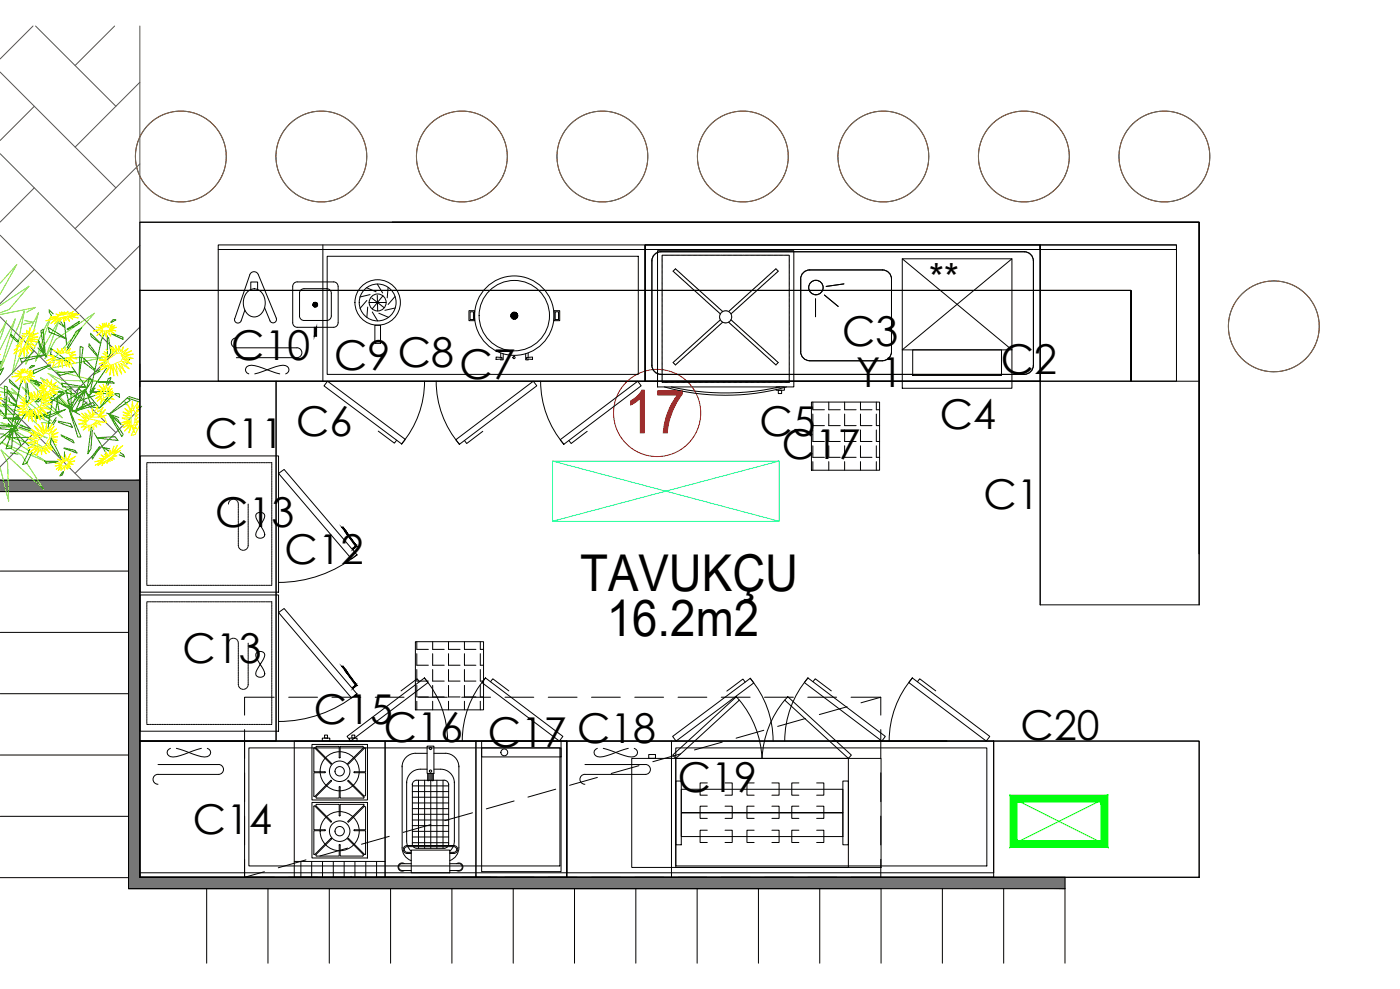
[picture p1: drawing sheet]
<svg xmlns="http://www.w3.org/2000/svg" width="841mm" height="594mm" viewBox="0 0 841 594" stroke-linecap="round" stroke-linejoin="round" font-family="sans-serif">
<defs><g id="words">
<text font-size="36.6" fill="#f00" x="375" y="260">17</text>
<g font-size="30.5">
<text x="349" y="355">TAVUKÇU</text>
<text x="365" y="382">16.2m2</text>
</g>
<g font-size="24.7">
<text x="506" y="208">C3</text>
<text x="139" y="216">C10</text>
<text x="201" y="222">C9 C8C7</text>
<text x="601" y="225">C2</text>
<text x="514" y="232">Y1</text>
<text x="565" y="258">C4</text>
<text x="178" y="262">C6</text>
<text x="456" y="262">C5</text>
<text x="123" y="269">C11</text>
<text x="470" y="276">C17</text>
<text x="591" y="306">C1</text>
<text x="129" y="317">C13</text>
<text x="171" y="339">C12</text>
<text x="110" y="398">C13</text>
<text x="189" y="435">C15</text>
<text x="231" y="446">C16</text>
<text x="293" y="449">C17</text>
<text x="347" y="447">C18</text>
<text x="613" y="444">C20</text>
<text x="407" y="475">C19</text>
<text x="116" y="501">C14</text>
</g>
<text font-size="22.9" x="558" y="175">**</text>
</g></defs>
<!-- layer: 0 -->
<g fill="none" stroke="#57574c" stroke-width=".6">
<path d="M20 16l-20 19M21 16l49 48M69 16l-24 23M84 16v272h-84M0 43l70 70M84 49l-39 39M21 64l-21 20M0 92l70 70M84 98l-39 39M21 113l-21 20M0 141l70 70M84 147l-39 39"/>
<path d="M21 162l-21 20M0 190l70 70M84 196l-39 39M21 211l-21 20M0 239l49 49M21 260l-21 20M84 245l-39 39M0 288h.1"/>
</g>
<g fill="#767676" stroke="#767676" stroke-width=".6">
<path d="M0 293l84 2h-84z"/>
<path d="M77 295h7v46z"/>
<path d="M0 293l84 2v-7zM0 288h84l-84 5z"/>
<path d="M77 341h7zM77 341h7zM77 295l7 46h-7z"/>
<path d="M77 341l7 186v-186zM77 341l7 186h-7z"/>
<path d="M77 527l563 7v-7zM77 527l563 7h-563z"/>
</g>
<g fill="none" stroke="#000" stroke-width=".6">
<path d="M0 295h77M77 295v239h452v45M77 295v239h563v45M84 288v239h556M0 306h77M0 343h77M0 380h77M0 417h77M0 454h77M0 490h77M0 527h77M124 534v45"/>
<path d="M161 534v45M198 534v45M211 527h.1M235 534v45M271 534v45M308 534v45M345 534v45M382 534v45M419 534v45M456 534v45M492 534v45M566 534v45"/>
<path d="M603 534v45"/>
</g>
<!-- layer: 0 -->
<g fill="none" stroke="#000" stroke-width=".6">
<path d="M84 133h636v230v-230h-636v41h595v55v-55h-595v58M236 133h484v200M625 147h82v82h-82zM625 147h82v3h-82zM84 229h82v216h-82zM166 229h459v134M625 229h95M487 242h41v40h-41zM488 242v4h7M488 249v7h7M488 258v7h7M498 242v4h7"/>
<path d="M498 249v7h7M498 258v7h7M507 242v4h7M507 249v7h7M507 258v7h7M517 242v4h7M517 249v7h7M517 258v7h7M526 242v4h2M526 249v7h2M526 258v7h2M488 268v7h7"/>
<path d="M488 277v5M498 268v7h7M498 277v5M507 268v7h7M507 277v5M517 268v7h7M517 277v5M526 268v7h2M526 277v5M0 288h84M250 385h40v41h-40zM250 385v5h7"/>
<path d="M250 393v7h7M260 385v5h7M260 393v7h7M269 385v5h7M269 393v7h7M279 385v5h7M279 393v7h7M289 385v5h1M289 393v7h1M250 402v7h7M250 412v7h7M260 402v7h7"/>
<path d="M260 412v7h7M269 402v7h7M269 412v7h7M279 402v7h7M279 412v7h7M289 402v7h1M289 412v7h1M250 421v5M260 421v5M269 421v5M279 421v5M289 421v5"/>
<path d="M84 445h636v82h-636zM500 445h69M84 527h215M640 527v7"/>
</g>
<g fill="none" stroke="#7fff00" stroke-width=".6">
<path d="M0 170l10-11-10 18M0 183l17-11-12 14-5 2M15 193l5 1-6 1M16 188l5-3-21 4M0 200l4-7-4 11M0 210l9-18-9 30M17 201l6-13-3 13M18 200l-5 1M0 239l12 5-12-1M0 233l10 4-10-2M0 223l15-36-8 38 11-24-2 18 15-30-10 28 15-25-9 23 6-11 24-16-26 29 9-2h22l-33 6 30 8-22-1-8-4 19 16-24-13 20 20-27-19 20 23-24-18 18 20-24-19 15 16 9 4h-6l1 5-8-8M0 249l28 14-27-9 28 16-27-9 26 17-27-12 12 7 13 21-25-24 4 8v23l-5-20"/>
<path d="M0 244l22 6-22-2"/>
</g>
<g fill="none" stroke="#ff0" stroke-width=".6">
<path d="M34 191l-6 2 6-2h-4l5-1-1-1h2v-2l1 2v-2l1 2 1-2-1 2 3-2v1h2l-1 1 2-2-1 2 3-1-3 1h5l-6 1 5 1-6-1 3 2-3-2 1 3-3-3 1 3-1-3-1 4v-4l-2 3v-2l-3 4 2-4-4 3 3-3M38 189h6l-10 2v-1l5-1M61 199h-5l5-2h-3h3l-2-2 3 1-1-2 2 2v-2v2l1-2v2l2-2-1 2 3-1-2 2 3-1-2 1h3l-4 1 4 1-4-1 3 2-4-1 2 3-3-3v4l-1-4-2 3 1-4-4 4 4-3-1-1a2.8 2.8 0 0 1 5-1 5 5 0 0 1-5 2M0 213h.1M16 201h2v1l-4 7h-1v-2l3-5M18 204l3 4-4-2 3 3-4-2 3 4-3-3 1 4-2-4v6l-1-4-3 4 2-4-5 3 3-4-3 1 4-2h-2l2-1-1-1 2-1-1-1h2l-1-3 2 1-1-2 2 1v-3l1 2 1-3v4l3-3-3 3 5-1-5 2h5l-5 1 5 1h-6l5 1h-4M32 214l-3-1 3 1-4 3 5-2-4 3 4-1-2 4 5-4-1 4 2-5 1 5v-5M33 211l-1-1 3 2-1-3 3 3v-3l1 3 1-3 1 3 2-3-1 3 4-1-2 2h3l-4 1 4 2-4-1 3 3-4-2M34 214l-1 2a3 3 0 0 0 4 0M35 213l2-1a3 3 0 0 1 5 2l-3 2M38 216l2 4v-3M39 216h1"/>
<path d="M40 217l2 4-1-3M41 215v2M41 216l2 4M64 212l-1-1 1 2M65 210h-1l1 1M65 216l3-2a4 4 0 0 1 6-1l-1 4-5 2h-2l-1-1zM65 214h.1M66 213h1h-1M66 212l2 1M68 212l-2-4 3 4-1-4 2 4-1-4 2 3v-3l1 3 2-3-1 4 4-3-3 4 5-2-4 2h5l-5 1 5 1-6 1 5 3-6-2 5 5-5-4 2 6-4-6 2 7-4-6 2 7-3-7v7l-1-6-1 5 1-5-3 4 2-4-6 2 5-3-5 2 4-3-5 1 5-2-5-1h5l-3-2 4 1-3-3 3 2M77 217l-4-5v2l4 3M0 239l1 1h-1"/>
<path d="M0 237h.1M12 226h-5l5-1-3-1h4l-2-1 2 1v-2l1 2v-2v2l1-3v3l2-2-1 2 3-2-2 2 3-1-2 2 3-1-3 1 3 1-4-1 3 3-4-2 2 4-3-4v4l-1-3-2 3 1-4-4 3 4-3M12 226h3a2.1 2.1 0 0 0 2-1 2.7 2.7 0 0 0-2-1 2.7 2.7 0 0 0-2 2M16 240l-2-1 2 2M16 238l-1-1 1 1M18 239l1 2M28 233l-1 2 1 1 2-1 1-3h-3v2M28 232l-4-1 3 1h-3l3 1h-3l3 1-4 1h4l-3 2 2-2v4l1-3v4l1-4 2 4-1-4 3 2-2-2 4 1-4-2 5-1h-4l4-2h-4l3-2-3 2v-4l-1 3-2-3v3l-3-3 2 4M31 235l4 1M60 237h-3M64 236v2l-2 1v-3l1-1h1v2M65 238l4 2-4-1 1 3-3-2 1 3-2-3-2 3 1-4-3 2 3-3-4 1 4-2-4-1 4-1-2-1 3 1-2-3 3 2-1-3 1 3 1-3 1 3 1-2-1 3 2-2-2 3 3-1-3 1h3l-2 1h2l-3 1"/>
<path d="M0 242h1h-1M16 243l3-2a4 4 0 0 1 6 0 4 4 0 0 1-4 5l-4 1-1-2zM17 241v1M17 240l1 1h-1M19 240l-2-4 3 3-1-3 2 3-1-4 2 4 1-4 1 4 1-3-1 3 4-2-3 3 5-2-4 3 5-1-5 2 5 1h-6l5 3-5-1 4 4-5-3 2 5-4-5 2 6-3-6 1 7-3-6 1 6-2-6-1 6 1-6-3 5 2-5-5 3 4-3-5 1 5-3-5 1 4-2h-4l4-1-3-1h4l-3-2 3 1M48 249l3 3M50 251h13l1 3-14-3M51 251l-2-3 3 3M51 251l1 2M52 253l-5-1 5 2-5 1h5l-3 2 3-1-2 2 3-2v3l2-3 1 2v-3l2 2-1-3 4 1-2-2 3 1-1-1M53 252h.1M54 252l-3 2 1 1a5 5 0 0 0 6-2"/>
<path d="M55 251l-4-3 2 3M55 250a3 3 0 0 1 4-1v2M61 251l3-2-4 1 3-4-3 4 2-5-3 2v-3l-3 5-1-4 1 5-3-4 2 5M77 252l-4 2 5-1-5 2 5-1-4 3 4-2-3 4 4-3-2 4 2-4 2 4-1-4 2 2-1-3h2l-2-2 2 1-1-2 1-1-1-1 1-1h-1l2-3-2 1 2-3-2 1 1-4-3 5v-5l-1 5-3-4 3 6-4-3 3 4-4-2 4 3-4-1 4 2h-5l5 2M81 255v-7v-1h-2v8v1l2-1M83 253l-4 9 2-1 3-6M26 261l2-1 1 1 1 1-2 4a4 4 0 0 1-5 2l-1-3zM28 266l3 1M30 266h.1M30 264h1M32 264h2l-3-1 4-1h-4l4-2-4 1 3-3-4 2 3-4-4 3 2-4-3 4v-5l-1 6-2-6 2 6-4-5 3 5-5-4 4 6-6-4 4 5-6-3 5 3h-6l6 2-6 1h6l-5 3 5-1-4 4 5-3-3 4 3-4-1 4 2-3 1 3v-3l3 3-2-4 4 3-3-4 4 2-3-2 4 2-3-3M32 265l2 1h-2"/>
<path d="M33 267h1h-1M40 276l2-4-2 5-1-4v4l-2-3 1 3-3-1 2 2h-4l4 1-4 1 4-1-3 3 2-2-1 3 2-3v3l1-3 1 3v-3l1 2v-3l2 2-1-2 1 2-1-2h3l-3-1 4-1-4 1 4-4-4 2M41 276l-2 1a2.1 2.1 0 0 0-2 3 2.7 2.7 0 0 0 3 0 2.7 2.7 0 0 0 1-3h-1M66 275l-5 3 7-6 1 1-4 3M69 272l2-5-4 5 1-4-1 5-1-3-1 4-1-3 1 4-2-2 1 2-3-2 2 3-3-1 3 1-6 1h5l-5 2 4-2-2 3 3-2-1 2 2-3-1 1 2-1v1l2-2v1v-1l1 1-1-2 3 1-2-1 3-1h-2l4-3-3 1 5-4-6 4"/>
</g>
<g fill="none" stroke="#259500" stroke-width=".6">
<path d="M32 189l-2-3v2l1 2M36 194l3 3M36 193l3 3M39 192v4M39 196l1 11M40 198l8-5-1 1-6 4M67 194l3-2h-2l-2 2M0 218l1-1-1 2M11 205l-5-4v1l5 4M23 209l5 5M26 212l-2-4-1-3 4 7-2-13 1-1 1 15-14 5-1-3 15-2M30 219l-10 4v2l10-6"/>
<path d="M39 203l-10-6 1 2 10 5M40 209l6-10 3-2-9 14M42 218l-12-5 1-4 11 9M59 214l-6-7v1l6 6M60 206l-5-4-1-2 7 6M63 200l-2 4-7 32M64 202l1 13 2-3-2-9M67 201l7 3v-1l-6-2M78 215l-2 4M0 223l2-2-2 4M5 239l1 3 6 3M11 234l-5-4v-2l6 6"/>
<path d="M14 228l-2 4-7 31M16 229v14l2-3-2-10M18 228l7 3v-1l-6-2M18 221l3-1h-2l-1 1M23 231l-2-1 1-2 2 3M25 238l-4 3h2l3-2M30 239l13 6v-12l-3 2 3 11 4-13 3 3-8 11M30 239l6-4h2l-8 7M34 240l2 8-3-1 1-7M35 236l10 1M35 238l7 7M39 236l-5 4h-1l5-4"/>
<path d="M43 220l9 13M45 223l-11 1 2 1 9-2M48 225v-17l2 1-2 17M52 233l-15-3 1 2 13 1M52 233l-11 8 1 3 9-10-2 12h-3l5-12 9 11-5-1-3-9 2-8 1 1-3 6M53 238l4-5h-1l-3 6M54 235h12l2 2-14-2M57 222l-7-7 1 3 6 4M57 237l-10 4M59 229h9l1 1-10-1M60 223l-3 2M60 222l-3 2"/>
<path d="M64 231l1-4h2l-2 5M64 221l-9 14M67 236l-7 9M68 237l-8 8M69 236l3 1v2l-3-2M77 239l6 2M77 239l1 2-12 8M77 239l-11 10M77 238l7 2M0 255l8 1M0 246l8 10M1 247l-1 1"/>
<path d="M1 247h-1M1 243l7 6M2 251h9l1 1-10-1M3 249v-17h1v18M5 254l2 2M8 256l-8 1M9 257l-9 6M9 257l2 2-11-2M10 241l-5-7v2l5 6M10 250l-2 8 5 10M11 256l7 3M11 250l-3 2"/>
<path d="M11 249l-2 2M12 252l-4 5M12 256l6 1M15 249l-9 13M18 246l5 5h-1l-5-4M30 247l-9 4h1l8-3M31 241l-2 16M34 252l-2 3M34 251l-2 3M35 241l13 8M35 253l7 1 2 3-9-3M39 246l-10 5-2-1 12-4"/>
<path d="M42 246l5 17 2-1-7-15M43 247l13-5 1 2-14 3M52 242l-7 5M55 242l-10 5M55 257l-2 16 2-3v-12M60 247l2 1M64 248l7 3M65 249l8 13 1-1-8-11 7 5-2-3-4-2M75 241l1 2M85 244l-1 1M0 267l8-9-1 11-3 1 4-12 9 10M0 261h2"/>
<path d="M6 272l5 1M17 263h-12M18 270l-4 9 2-1 3-6M35 277h-8l1 1h6M35 274l-5-7 1-4 6 12M37 261l7 3v2l-7-4M39 269l6 2 1 1-8-3M39 271v5M57 260l5 9M58 263l11-1 2 3-12-2M60 268l-5 6v2l5-8M62 269l2 4"/>
<path d="M62 269l4 1M62 269l4 2M72 272l2 1 1 1-3-1M38 283l-1 2-1 1 2-3"/>
</g>
<!-- layer: tefris -->
<g fill="none" stroke="#725639" stroke-width=".6">
<circle cx="109" cy="94" r="27"/>
<circle cx="193" cy="94" r="27"/>
<circle cx="277" cy="94" r="27"/>
<circle cx="362" cy="94" r="27"/>
<circle cx="446" cy="94" r="27"/>
<circle cx="531" cy="94" r="27"/>
<circle cx="615" cy="94" r="27"/>
<circle cx="699" cy="94" r="27"/>
<circle cx="765" cy="196" r="27"/>
</g>
<!-- layer: 0 -->
<circle cx="395" cy="248" r="26" fill="none" stroke="#f00" stroke-width=".6"/>
<g fill="none" stroke="#000" stroke-width=".6">
<path d="M131 147h257v82h-257zM131 150h257M194 147v82M197 154h186v71h-186zM388 147h237v82h-237zM388 147h237v3h-237zM388 150v79M393 153l2-1 2-1h218a6 6 0 0 1 6 6v62a6 6 0 0 1-6 6h-218a5 5 0 0 1-5-6v-62v-2zM395 151h82v81h-82zM398 154v12M398 153v1M398 153h23"/>
<path d="M422 153h6M428 153h6M434 153h6M440 153h6M446 153h6M452 153h6M459 153h5M465 153h6M471 153h3M474 153v1M474 154v12M542 155h66v78h-66z"/>
<path d="M542 155l66 55h-66l66-55M148 176a6 6 0 0 1 7-2 6 6 0 0 1 4 6 8 8 0 0 1-8 10 9 9 0 0 1-3-14zM151 174v-5h4v5M155 165a2.7 2.7 0 0 0-2-2 2.7 2.7 0 0 0-3 2l-9 26a2.1 2.1 0 0 0 1 3 2.1 2.1 0 0 0 3-1l2-7M155 165l11 26a2.1 2.1 0 0 1-1 3 2.1 2.1 0 0 1-3-1l-3-8M181 174l2-1h13l2 1 1 2v14l-1 2-2 1h-13l-2-2-1-1v-14zM220 173l6 2M222 177l-6 1M223 179l8 6M227 171l3 5M227 177v10M230 178l-6 8"/>
<path d="M233 173v6M237 178l-4 5M398 167v5M398 173v6M398 179v6M405 163v1M405 164l2 1M406 162l-1 1M406 162l2 1M407 165l1 1M408 163l1 1M408 166l1 1"/>
<path d="M409 165h1M409 167l2 2M410 165h.1M410 166l3 2M411 169h.1M412 169v1M412 170l2 2M413 168l4 3M415 172v1M415 173h1M416 173l2 2M417 171l2 2"/>
<path d="M418 176h1M419 173l1 1M419 176l1 1M420 175h.1M420 177l2 2M421 175h.1M421 175l1 1M422 177h1M423 179v1M423 177l1 1M424 178l2 2M447 179l-2 1"/>
<path d="M449 177l-2 1M449 177h.1M450 179l-1 1M451 178l-1 1M451 175l-1 1M451 178h.1M452 177l-1 1M452 174l-1 1M454 175l-2 1M455 175h-1M455 172l-2 2M456 171l-1 1"/>
<path d="M456 173l-1 1M456 170v1M457 172l-1 1M458 171l-1 1M459 168l-3 2M460 170l-1 1M460 167l-1 1M461 169l-1 1M462 168l-1 1M462 165l-1 1M463 167l-1 1M463 164l-1 1"/>
<path d="M465 165l-2 2M466 165h-1M467 162l-1-1-2 3M467 163l-1 1M474 167v5M474 173v6M474 179v6M490 180v10M495 177l9 7M507 171l-11 1M176 194l1 2 2 1h21l3-1v-2M176 194v-22l1-2 2-1h21l3 1v2v22"/>
<path d="M220 180l-4 5M221 184l-1 7M222 182h10M224 187l3 6M225 195h4v11h-4zM228 188l5 3M237 185l-6 1M282 187h3v6h-3zM282 187h2v5h-2zM333 187h3v6h-3zM334 187h2v5h-2zM398 185v6"/>
<path d="M398 191v38M423 180h1M424 180v1M424 181l2 1M425 199l-2 2M426 182v1M426 198l-1 1M426 180l2 1M426 183l1 1M427 198h-1M428 184h.1M428 181l3 4"/>
<path d="M428 184l2 2M428 199l-2 2M428 196l-1 2M430 198l-1 1M430 197v1M430 195l-1 1M430 186h.1M430 194h.1M431 187l1 1M432 185l1 1M432 188h.1M432 196l-2 1"/>
<path d="M432 195v1M432 191h.1M432 193l-1 1M432 190h.1M432 188l1 1M433 189h-1M433 192h.1M433 192h-1M433 188h.1M433 193h.1M433 193h1M433 187h1"/>
<path d="M434 187l-1 1M434 194l-2 1M434 193h.1M434 194h.1M434 187h.1M435 187h-1M435 194h.1M435 187h.1M436 187h-1M436 194h.1M436 187h.1M436 187h1"/>
<path d="M437 187h.1M437 187h1M437 194h.1M438 187h.1M438 194h.1M438 193v1M438 194h1M438 187v1M438 193h.1M438 186v1M438 188h1M439 193h-1"/>
<path d="M439 188h.1M439 195l1 1M439 192v1M439 192l1 1M439 189h.1M439 189l1 1M440 191l-1 1M440 190v1M440 188h-1M440 193h.1M440 193l2 2M440 196l2 1"/>
<path d="M441 184l-2 2M441 184h.1M442 197l1 1M443 195h.1M443 198l1 1M443 196h1M443 185l-3 3M444 197h.1M444 181l-2 3M444 199l3 3M444 197h1M445 183l-2 2"/>
<path d="M445 197l1 2M445 181h-1M445 180v1M446 182l-1 1M446 199l4 3M447 182h-1M447 181v1M449 180l-2 1M474 185v6M474 191v39h-3M142 203a3 3 0 0 0-3 3 3 3 0 0 0 3 3h36M178 209a3 3 0 0 1 3 3 3 3 0 0 1-3 3h-36"/>
<path d="M298 214l4 1v1h-4zM301 212v3M302 213v3h-1M309 214h.1M316 212v4h1M316 215l4-1v2h-4zM317 212v3M405 218h.1M405 219h.1M405 219h1M406 216l-1 1M407 215l-1 1"/>
<path d="M408 215h-1M408 217l-2 2M410 216l-2 1M410 213l-2 2M411 215h-1M411 214h.1M411 211l-1 2M412 211h.1M414 212l-3 2M414 209l-2 2M414 212h.1M415 211l-1 1"/>
<path d="M415 208l-1 1M417 209l-2 2M417 206l-2 2M418 205v1M419 207l-1 2M419 205h-1M421 206l-2 1M421 202l-2 2M422 201l-1 1M425 202l-4 4M426 201l-1 1M426 201h.1"/>
<path d="M447 202h.1M448 202v1M448 203l1 1M449 204h1M450 205h1M450 202l1 1M451 206h.1M451 203l2 2M451 206l3 2M454 205l3 3M454 208l1 1M455 209l2 2"/>
<path d="M457 209h1M457 211l1 1M458 212h.1M458 209l1 1M458 212l1 1M459 210l2 2M459 213l2 2M461 212l2 1M461 215l2 1M463 213l2 2M463 216l2 2M465 218l1 1"/>
<path d="M465 215l1 1M466 219h.1M466 217h1M467 218l-1 1M486 217a5 5 0 0 1-5-6v-43a5 5 0 0 1 5-6h44a5 5 0 0 1 6 6v43a5 5 0 0 1-6 6M486 217h44M548 210h54v16h-54zM149 225a2.5 2.5 0 0 1-2-3 2.5 2.5 0 0 1 2-2 29 29 0 0 1 14 3l5 2M153 225l10-4a12 12 0 0 1 10-1 2.5 2.5 0 0 1 1 3 2.5 2.5 0 0 1-2 2M197 229l46 35-2 3-46-35zM255 229a58 58 0 0 1-14 38M262 229a58 58 0 0 0 14 38"/>
<path d="M325 229a58 58 0 0 0 14 38M398 229v1M398 230h23M399 232a137 137 0 0 0 73 0M403 232a148 148 0 0 0 65 0M422 230h6M428 230h6M434 230h6M440 230h6M446 230h6M452 230h6M459 230h5"/>
<path d="M465 230h6M468 234h2v2h-2zM471 232h-5v1M471 233v1h-5M227 259l10 7 1-2M290 259l-10 7-1-1M353 259l-10 7-1-1M84 274h83v82h-83zM88 279h.1M88 280h.1M89 278h-1M89 278h1"/>
<path d="M90 278h1M91 278h1M92 278h1M93 278h1M94 278h1M95 278h1M96 278h1M97 278h1M98 278h1M99 278h1M100 278h1M101 278h1"/>
<path d="M102 278h1M103 278h1M104 278h1M105 278h1M106 278h1M108 278h.1M109 278h.1M110 278h.1M111 278h.1M112 278h.1M113 278h.1M114 278h.1"/>
<path d="M115 278h.1M116 278h.1M117 278h.1M118 278h.1M119 278h.1M120 278h.1M121 278h.1M122 278h.1M123 278h1M124 278h1M125 278h1M126 278h1"/>
<path d="M127 278h1M128 278h1M129 278h1M130 278h1M131 278h1M132 278h1M133 278h1M134 278h1M135 278h1M136 278h1M137 278h1M138 278h1"/>
<path d="M139 278h1M140 278h1M141 278h1M142 278h1M143 278h1M144 278h1M145 278h1M146 278h1M147 278h1M148 278h1M149 278h1M150 278h1"/>
<path d="M151 278h1M153 278h.1M154 278h.1M155 278h.1M156 278h.1M157 278h.1M158 278h.1M159 278h.1M160 278h.1M161 278h.1M162 278h.1M163 278h.1"/>
<path d="M163 279h.1M163 280h.1M274 264l46-35 2 3-46 35zM337 264l46-35 2 3-46 35zM88 281h.1M88 282h.1M88 283h.1M88 284h.1M88 285h.1M88 286h.1M88 287h.1M88 288v1"/>
<path d="M88 289v1M88 290v1M88 291v1M88 292v1M88 293v1M88 294v1M88 295v1M88 296v1M88 297v1M88 298v1M88 299v1M140 300h-1"/>
<path d="M140 300h1M163 281h.1M163 282h.1M163 283h.1M163 284h.1M163 285h.1M163 286h.1M163 287h.1M163 288v1M163 289v1M163 290v1M163 291v1"/>
<path d="M163 292v1M163 293v1M163 294v1M163 295v1M163 296v1M163 297v1M163 298v1M163 299v1M167 284l4-2 43 51-3 3zM88 300v1M88 301v1M88 302v1"/>
<path d="M88 303v1M88 304v1M88 305v1M88 306v1M88 307v1M88 308v1M88 309v1M88 310v1M88 311v1M88 312v1M88 313v1M88 314v1"/>
<path d="M88 315v1M88 316v1M88 318h.1M88 319h.1M88 320h.1M137 302v1M138 301l-1 1M138 301h.1M139 300h-1M141 300h1M142 301h1M143 301v1"/>
<path d="M143 302v1M143 304h.1M143 305h.1M143 306h.1M143 307h.1M143 308h.1M143 309h.1M143 310h.1M143 311h.1M143 312h.1M143 313h.1M143 314v1"/>
<path d="M143 315v1M143 316v1M143 317v1M143 318v1M143 319v1M143 320v1M149 303h.1M149 304h.1M149 305h.1M149 306h.1M149 307h.1M149 308h.1"/>
<path d="M149 309h.1M149 310h.1M149 311h.1M149 312h.1M149 313h.1M149 314v1M149 315v1M149 316v1M149 317v1M149 318v1M149 319v1M149 320v1"/>
<path d="M154 308a2.9 2.9 0 0 0 0 4l3 5a4 4 0 0 1 1 6 2.8 2.8 0 0 1-4 0 2.8 2.8 0 0 1 0-4l3-5a5 5 0 0 0 1-6h-2zM163 300v1M163 301v1M163 302v1M163 303v1M163 304v1M163 305v1M163 306v1M163 307v1M163 308v1M163 309v1M163 310v1"/>
<path d="M163 311v1M163 312v1M163 313v1M163 314v1M163 315v1M163 316v1M163 318h.1M163 319h.1M163 320h.1M88 321h.1M88 322h.1M88 323h.1"/>
<path d="M88 324h.1M88 325h.1M88 326h.1M88 327h.1M88 328h.1M88 329h.1M88 330h.1M88 331h.1M88 332v1M88 333v1M88 334v1M88 335v1"/>
<path d="M88 336v1M88 337v1M88 338v1M88 339v1M88 340v1M143 321v1M143 322v1M143 323v1M143 324v1M143 325v1M143 326v1M143 327v1"/>
<path d="M143 328v1M144 329v1M144 330h1M145 330l1 1M147 330l-1 1M148 330h-1M149 329l-1 1M149 328v1M149 321v1M149 322v1M149 323v1M149 324v1"/>
<path d="M149 325v1M149 326v1M149 327v1M163 321h.1M163 322h.1M163 323h.1M163 324h.1M163 325h.1M163 326h.1M163 327h.1M163 328h.1M163 329h.1"/>
<path d="M163 330h.1M163 331h.1M163 332v1M163 333v1M163 334v1M163 335v1M163 336v1M163 337v1M163 338v1M163 339v1M163 340v1M214 333a75 75 0 0 1-47 17"/>
<path d="M84 357h83v82h-83zM88 351l1 1M88 341v1M88 342v1M88 343v1M88 344v1M88 345v1M88 346v1M88 347v1M88 348v1M88 349v1M88 350v1"/>
<path d="M89 352h1M90 352h1M91 352h1M92 352h1M93 352h1M94 352h1M95 352h1M96 352h1M97 352h1M98 352h1M99 352h1M100 352h1"/>
<path d="M101 352h1M102 352h1M103 352h1M104 352h1M105 352h1M106 352h1M108 352h.1M109 352h.1M110 352h.1M111 352h.1M112 352h.1M113 352h.1"/>
<path d="M114 352h.1M115 352h.1M116 352h.1M117 352h.1M118 352h.1M119 352h.1M120 352h.1M121 352h.1M122 352h.1M123 352h1M124 352h1M125 352h1"/>
<path d="M126 352h1M127 352h1M128 352h1M129 352h1M130 352h1M131 352h1M132 352h1M133 352h1M134 352h1M135 352h1M136 352h1M137 352h1"/>
<path d="M138 352h1M139 352h1M140 352h1M141 352h1M142 352h1M143 352h1M144 352h1M145 352h1M146 352h1M147 352h1M148 352h1M149 352h1"/>
<path d="M150 352h1M151 352h1M153 352h.1M154 352h.1M155 352h.1M156 352h.1M157 352h.1M158 352h.1M159 352h.1M160 352h.1M161 352h.1M162 352h.1"/>
<path d="M163 351v1M163 341v1M163 342v1M163 343v1M163 344v1M163 345v1M163 346v1M163 347v1M163 348v1M163 349v1M163 350v1M88 362v1"/>
<path d="M88 363v1M88 364v1M88 365v1M88 366v1M88 367v1M88 368v1M88 369v1M88 370v1M88 371v1M88 372v1M88 373v1M88 374v1"/>
<path d="M88 375v1M88 376v1M88 378h.1M88 379h.1M88 380h.1M89 361l-1 1M89 361h1M90 361h1M91 361h1M92 361h1M93 361h1M94 361h1"/>
<path d="M95 361h1M96 361h1M97 361h1M98 361h1M99 361h1M100 361h1M101 361h1M102 361h1M103 361h1M104 361h1M105 361h1M106 361h1"/>
<path d="M108 361h.1M109 361h.1M110 361h.1M111 361h.1M112 361h.1M113 361h.1M114 361h.1M115 361h.1M116 361h.1M117 361h.1M118 361h.1M119 361h.1"/>
<path d="M120 361h.1M121 361h.1M122 361h.1M123 361h1M124 361h1M125 361h1M126 361h1M127 361h1M128 361h1M129 361h1M130 361h1M131 361h1"/>
<path d="M132 361h1M133 361h1M134 361h1M135 361h1M136 361h1M137 361h1M138 361h1M139 361h1M140 361h1M141 361h1M142 361h1M143 361h1"/>
<path d="M144 361h1M145 361h1M146 361h1M147 361h1M148 361h1M149 361h1M150 361h1M151 361h1M153 361h.1M154 361h.1M155 361h.1M156 361h.1"/>
<path d="M157 361h.1M158 361h.1M159 361h.1M160 361h.1M161 361h.1M162 361h.1M163 361v1M163 362v1M163 363v1M163 364v1M163 365v1M163 366v1"/>
<path d="M163 367v1M163 368v1M163 369v1M163 370v1M163 371v1M163 372v1M163 373v1M163 374v1M163 375v1M163 376v1M163 378h.1M163 379h.1"/>
<path d="M163 380h.1M167 368l4-2 43 51-3 2zM625 363h95M88 381h.1M88 382h.1M88 383h.1M88 384h.1M88 385h.1M88 386h.1M88 387h.1M88 388h.1M88 389h.1"/>
<path d="M88 390h.1M88 391v1M88 392v1M88 393v1M88 394v1M88 395v1M88 396v1M88 397v1M88 398v1M88 399v1M137 386h.1M138 385l-1 1"/>
<path d="M138 384v1M139 384h-1M140 383l-1 1M140 383h1M141 384h1M142 384l1 1M143 385v1M143 386v1M143 387v1M143 388v1M143 389v1M143 390v1"/>
<path d="M143 391v1M143 392v1M143 393v1M143 394v1M143 395v1M143 396v1M143 397v1M143 398v1M143 399v1M149 386v1M149 387v1M149 388v1"/>
<path d="M149 389v1M149 390v1M149 391v1M149 392v1M149 393v1M149 394v1M149 395v1M149 396v1M149 397v1M149 398v1M149 399v1M154 392a2.8 2.8 0 0 1 4 0 2.8 2.8 0 0 1 0 4l-3 5a4 4 0 0 0-1 5 2.8 2.8 0 0 0 4 0 2.8 2.8 0 0 0 0-4l-3-5a6 6 0 0 1-1-5z"/>
<path d="M163 381h.1M163 382h.1M163 383h.1M163 384h.1M163 385h.1M163 386h.1M163 387h.1M163 388h.1M163 389h.1M163 390h.1M163 391v1M163 392v1"/>
<path d="M163 393v1M163 394v1M163 395v1M163 396v1M163 397v1M163 398v1M163 399v1M88 400v1M88 401v1M88 402v1M88 403v1M88 404v1"/>
<path d="M88 405v1M88 406v1M88 407v1M88 408v1M88 409v1M88 410v1M88 411v1M88 412v1M88 413v1M88 414v1M88 415v1M88 416v1"/>
<path d="M88 417v1M88 418v1M88 419v1M143 400v1M143 401v1M143 402v1M143 403v1M143 405h.1M143 406h.1M143 407h.1M143 408h.1M143 409h.1"/>
<path d="M143 410h.1M143 411h.1M143 412h.1M144 413h.1M144 414h1M145 414h1M147 414h-1M148 413l-1 1M149 413h-1M149 412h.1M149 400v1M149 401v1"/>
<path d="M149 402v1M149 403v1M149 405h.1M149 406h.1M149 407h.1M149 408h.1M149 409h.1M149 410h.1M149 411h.1M163 400v1M163 401v1M163 402v1"/>
<path d="M163 403v1M163 404v1M163 405v1M163 406v1M163 407v1M163 408v1M163 409v1M163 410v1M163 411v1M163 412v1M163 413v1M163 414v1"/>
<path d="M163 415v1M163 416v1M163 417v1M163 418v1M163 419v1M165 419h-18v11M173 419h18M199 419h18M214 417a75 75 0 0 1-47 16M225 419h18M251 419h18M252 410l-1-2-10 7"/>
<path d="M255 407a58 58 0 0 1 14 38M277 419h18M292 407l46 35-2 3-46-35zM292 407a58 58 0 0 0-14 38M295 410l1-2 10 7M303 419h18M329 419h18M355 419h18M381 419h18M407 419h18M433 419h18M448 410l-2-2-9 7"/>
<path d="M451 407a58 58 0 0 1 13 38M459 419h18M473 419l38 35-1 2-39-35zM485 419h18M485 407l47 35-2 3-47-35zM485 407a58 58 0 0 0-14 38M488 410l2-2 9 7M511 419h18v11M529 419l-12 3M548 407l47 35-3 3-46-35zM548 407a58 58 0 0 0-14 38M551 410l1-2 10 7"/>
<path d="M88 435h1M88 420v1M88 421v1M88 423h.1M88 424h.1M88 425h.1M88 426h.1M88 427h.1M88 428h.1M88 429h.1M88 430h.1M88 431h.1"/>
<path d="M88 432h.1M88 433h.1M88 434h.1M89 435h1M90 435h1M91 435h1M92 435h1M93 435h1M94 435h1M95 435h1M96 435h1M97 435h1"/>
<path d="M98 435h1M99 435h1M100 435h1M101 435h1M102 435h1M103 435h1M104 435h1M105 435h1M106 435h1M108 435h.1M109 435h.1M110 435h.1"/>
<path d="M111 435h.1M112 435h.1M113 435h.1M114 435h.1M115 435h.1M116 435h.1M117 435h.1M118 435h.1M119 435h.1M120 435h.1M121 435h.1M122 435h.1"/>
<path d="M123 435h1M124 435h1M125 435h1M126 435h1M127 435h1M128 435h1M129 435h1M130 435h1M131 435h1M132 435h1M133 435h1M134 435h1"/>
<path d="M135 435h1M136 435h1M137 435h1M138 435h1M139 435h1M140 435h1M141 435h1M142 435h1M143 435h1M144 435h1M145 435h1M146 435h1"/>
<path d="M147 438v89l12-3M147 435h1M148 435h1M149 435h1M150 435h1M151 435h1M153 435h.1M154 435h.1M155 435h.1M156 435h.1M157 435h.1M158 435h.1"/>
<path d="M159 435h.1M160 435h.1M161 435h.1M162 435h.1M163 435h.1M163 420v1M163 421v1M163 423h.1M163 424h.1M163 425h.1M163 426h.1M163 427h.1"/>
<path d="M163 428h.1M163 429h.1M163 430h.1M163 431h.1M163 432h.1M163 433h.1M163 434h.1M444 421a59 59 0 0 1 14 35 59 59 0 0 1 13-35M459 439l-17 4M484 432l-17 4M509 425l-17 4M529 438v18"/>
<path d="M84 445h256v82h-256zM95 459h36M102 450a2.6 2.6 0 0 0-2 2 2.6 2.6 0 0 0 2 3 29 29 0 0 0 14-4l5-1M106 450l10 3a12 12 0 0 0 10 1 2.5 2.5 0 0 0 0-3 2.5 2.5 0 0 0-1-1M131 459a3 3 0 0 1 3 3 3 3 0 0 1-3 3M150 449h186v71h-186zM177 445h54v82h-54zM187 447h34v34h-34zM189 450v14h6h-6v14M189 449l-1 1M189 449l10 10M190 448v1l9 10"/>
<path d="M190 448h14v7M194 443h4v2h-4zM195 442h2v1h-2zM204 455h.1M204 455v-7h14v1l-9 10M208 442l47-35 2 3-46 35zM210 443h4v2h-4zM211 442h2v1h-2zM219 449l1 1v14h-7h7l-1 14-10-9 10 10h-15v-6M219 449l-10 10M231 445h55v82h-55zM250 452a8 8 0 0 0-8 9"/>
<path d="M250 453h7M257 448h4v17h-4zM261 453h6M267 452a8 8 0 0 1 9 9M286 445h54v82h-54zM289 445h48v79h-48zM289 449h48v6h-48zM340 445h257v82h-257zM340 445v79M351 459h37a3 3 0 0 1 3 3 3 3 0 0 1-3 3h-37a3 3 0 0 0-3 3 3 3 0 0 0 3 3M359 450a2.6 2.6 0 0 0-2 2 2.6 2.6 0 0 0 2 3 29 29 0 0 0 14-4l4-1M362 450l11 3a11 11 0 0 0 9 1 2.5 2.5 0 0 0 1-3 2.5 2.5 0 0 0-2-1"/>
<path d="M380 456h149v65h-149zM384 460l-17 5M390 453h4v3h-4zM403 445v82M404 442l47-35 2 3-47 35zM404 454l38-35 2 2-38 35zM406 449h187v71h-187zM406 456h104v65h-104zM409 453l-17 5M434 446l-17 4M597 445v79h-513M131 465h-36a3 3 0 0 0-3 3 3 3 0 0 0 3 3"/>
<path d="M199 469l-10 9h-1M199 469l-9 9v1M204 473v6h-14M204 473h.1M242 460v49a8 8 0 0 0 5 8M244 470v35l1 3M248 471v36M248 472h22M248 476h22M248 479h22M251 469v39M252 462a8 8 0 0 0-8 8"/>
<path d="M253 462h4M255 469v39M257 469h1M257 465v4h-7l-2 1v1M258 465v4M258 469h1M259 469v39M259 465v4M259 469h1M260 469h.1M260 465v4M260 469h7l2 1 1 1"/>
<path d="M261 462h4a8 8 0 0 1 8 8M262 469v39M266 469v39M270 471l-1 37M273 470v35l-1 3M276 460v49a8 8 0 0 1-6 8M334 474l-17 5M359 467l-17 5M406 469h3v38h-3zM409 474h97v14h-97zM425 470h-4v8h4M436 470h4v8h-4"/>
<path d="M453 470h-4v8h4M464 470h4v8h-4M480 470h-4v8h4M491 470h4v8h-4M506 469h4v38h-4zM529 464v18M187 482h34v33h-34zM188 484h1l10 10M189 484v14l6 1h-6v14M190 483v1l9 9v1M190 483h14v7M204 490h.1"/>
<path d="M204 490v-7h15l-10 11 10-9 1 13-7 1h7v14h-1l-10-9 9 10h-14v-7M248 482h22M248 486h22M248 489h22M248 493h22M248 496h22M248 499h22M259 495l-17 5M284 488l-17 5M309 481l-17 5M409 488h97v15h-97zM425 499h-4v7h4"/>
<path d="M425 484h-4v8h4M436 499h4v7h-4M436 484h4v8h-4M453 499h-4v7h4M453 484h-4v8h4M464 484h4v8h-4M464 499h4v7h-4M480 484h-4v8h4M480 499h-4v7h4M491 499h4v7h-4M491 484h4v8h-4M529 490v18"/>
<path d="M147 516v11h18M177 517h54M181 517v10M184 517l-17 4M187 517v10M194 517v10M199 504l-10 9h-1M199 504l-9 9v1M200 517v10M204 507v7h-14M204 507h.1M207 517v10"/>
<path d="M209 509l-17 5M213 517v10M220 517v10M226 517v10M234 502l-17 5M243 519a2.5 2.5 0 0 0-4 2 2.5 2.5 0 0 0 4 2M245 509l2 2M247 519h-5a2.1 2.1 0 0 0-2 2 2.1 2.1 0 0 0 2 2M247 513h-2a2.4 2.4 0 0 1-3-3 2.4 2.4 0 0 1 3-2h28a2.4 2.4 0 0 1 2 2 2.4 2.4 0 0 1-2 3h-3M247 512h-2a1.7 1.7 0 0 1-2-2 1.7 1.7 0 0 1 2-1h28a1.7 1.7 0 0 1 1 1 1.7 1.7 0 0 1-1 2h-3M247 511h23v13h-23zM248 507v1"/>
<path d="M248 503h22M248 506h22M248 509l2 1h17l2-1M251 509v1M255 509v1M259 509v1M262 509v1M266 509v1M270 519h6a2.1 2.1 0 0 1 2 2 2.1 2.1 0 0 1-2 2M272 509l-2 2M274 519a2.5 2.5 0 0 1 4 2 2.5 2.5 0 0 1-4 2M529 516v11h-18"/>
<path d="M173 527h18M199 527h18M225 527h18M242 523h5M251 527h18M270 523h6M277 527h18M286 527h.1M303 527h18M329 527h18M355 527h18M381 527h18"/>
<path d="M407 527h18M433 527h18M459 527h18M485 527h18"/>
<circle cx="490" cy="173" r="4"/>
<circle cx="227" cy="182" r="5"/>
<circle cx="227" cy="182" r="11"/>
<circle cx="227" cy="182" r="14"/>
<circle cx="309" cy="190" r="21"/>
<circle cx="309" cy="190" r="24"/>
<circle cx="309" cy="215" r=".7"/>
<circle cx="259" cy="450" r=".7"/>
<circle cx="303" cy="452" r="2.1"/>
<circle cx="204" cy="463" r="2.8"/>
<circle cx="204" cy="463" r="6"/>
<circle cx="204" cy="463" r="12"/>
<circle cx="259" cy="463" r=".7"/>
<circle cx="204" cy="499" r="2.8"/>
<circle cx="204" cy="499" r="6"/>
<circle cx="204" cy="499" r="12"/>
</g>
<g fill="#000" stroke="#000" stroke-width=".6">
<path d="M188 182l1 1h-1zM188 182l1 1v-1zM189 182v1z"/>
<path d="M188 183h1l-1 1zM188 183h1zM188 183h1h-1z"/>
<path d="M189 197h1l-1 5zM190 197l-1 5h1z"/>
<path d="M189 182v1zM189 182v1l1-1zM190 182l-1 1z"/>
<path d="M189 183v1zM189 183v1zM188 184l1-1v1z"/>
<path d="M190 182l-1 1zM189 183h2l-1-1zM189 183h2z"/>
<path d="M189 183l1 1zM189 183v1h1z"/>
<path d="M189 183h2zM189 183l1 1 1-1zM189 183l1 1z"/>
<path d="M307 189l2 1h-2zM307 189l2 1zM308 188l1 2-2-1z"/>
<path d="M308 188l1 2zM308 188l1 2-1-2zM308 188h1v2z"/>
<path d="M307 191l2-1-1 1zM307 190v1l2-1zM307 190h2h-2z"/>
<path d="M309 188v2zM309 188v2l1-2zM310 188l-1 2z"/>
<path d="M309 190v2h-1zM309 190l-1 1v1zM309 190l-1 1z"/>
<path d="M309 190l1-2 1 1zM309 190l2-1zM309 190l2-1v1z"/>
<path d="M309 190l1 1zM309 190v2l1-1zM309 190v2z"/>
<path d="M309 190h2zM309 190l2 1v-1zM309 190l2 1h-1z"/>
<path d="M212 329v1l2-2zM214 328l-2 2zM207 319l7 9zM207 319h1l6 9zM205 317l2 2h1zM205 317l1-1 2 3z"/>
<path d="M212 413v1l2-2zM214 412l-2 2zM207 403l7 9zM207 403l1-1 6 10zM205 400l2 3 1-1zM205 400h1l2 2z"/>
</g>
<!-- layer: 0 -->
<path d="M332 277h136v36h-136zM332 277l136 36M468 277l-136 36" fill="none" stroke="#0ff" stroke-width=".6"/>
<path d="M611 505l-4 4 54-4zM607 509l54-4 4 4zM661 482v23l4 4zM665 478v31l-4-27zM611 482h50l4-4zM607 478h58l-54 4zM607 478l4 27v-23zM607 478l4 27-4 4z" fill="#0f0" stroke="#0f0" stroke-width=".6"/>
<path d="M609 480l54 27M663 480l-54 27" fill="none" stroke="#0f0" stroke-width=".6"/>
<use href="#words"/>
</svg>
